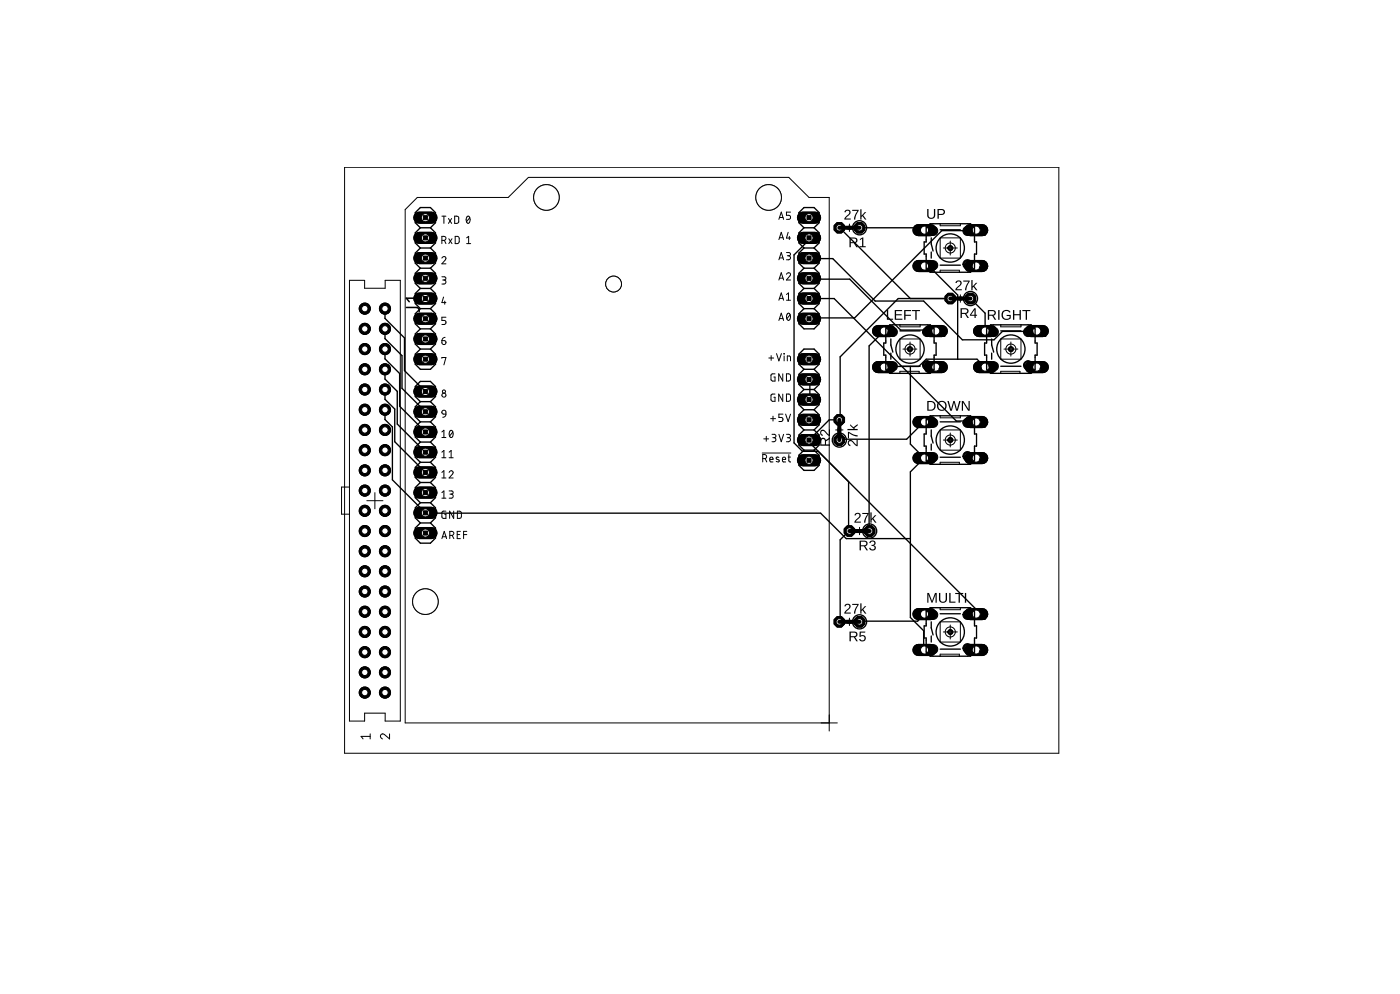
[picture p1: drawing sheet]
<svg xmlns="http://www.w3.org/2000/svg" width="176mm" height="125mm" viewBox="0 0 176 125" stroke-linecap="round" stroke-linejoin="round" font-family="sans-serif">
<path d="M116.2 33.4l.1 .1h.6l3.5 3.6v8M119.5 37.5h-6.6l-7.3 7.3v7.9h-.1M122.7 28.9v.1h-4.3l-10.9 10.9h-5.7l-.1 .1M101.7 55.3h.1v.3l4.9 4.9v6.1l.1 .1M111.2 46.1l.1-.1h4.2l1-.9h6.4l1 1M111.2 41.6l-1.9 1.9v23.1v.1M114.5 46v9.8l1.7 1.8-1.7 1.7v18.3l1.6 1.6v2.3l.1 .2M53.5 64.4l49.7 .1 3.2 3.2h8.1" fill="none" stroke="#000" stroke-width=".17"/>
<path d="M115.5 53h1.5" fill="none" stroke="#000" stroke-width="1.5"/>
<circle cx="116.2" cy="53" r=".51" fill="#fff" stroke="#000" stroke-width=".13"/>
<path d="M115.5 57.6h1.5" fill="none" stroke="#000" stroke-width="1.5"/>
<circle cx="116.2" cy="57.6" r=".51" fill="#fff" stroke="#000" stroke-width=".13"/>
<path d="M122 53h1.5" fill="none" stroke="#000" stroke-width="1.5"/>
<circle cx="122.7" cy="53" r=".51" fill="#fff" stroke="#000" stroke-width=".13"/>
<path d="M122 57.6h1.5" fill="none" stroke="#000" stroke-width="1.5"/>
<circle cx="122.7" cy="57.6" r=".51" fill="#fff" stroke="#000" stroke-width=".13"/>
<path d="M52.7 67h1.6" fill="none" stroke="#000" stroke-width="1.5"/>
<circle cx="53.5" cy="67" r=".51" fill="#fff" stroke="#000" stroke-width=".13"/>
<path d="M52.7 64.4h1.6" fill="none" stroke="#000" stroke-width="1.5"/>
<circle cx="53.5" cy="64.4" r=".51" fill="#fff" stroke="#000" stroke-width=".13"/>
<path d="M52.7 61.9h1.6" fill="none" stroke="#000" stroke-width="1.5"/>
<circle cx="53.5" cy="61.9" r=".51" fill="#fff" stroke="#000" stroke-width=".13"/>
<path d="M52.7 59.4h1.6" fill="none" stroke="#000" stroke-width="1.5"/>
<circle cx="53.5" cy="59.4" r=".51" fill="#fff" stroke="#000" stroke-width=".13"/>
<path d="M52.7 56.8h1.6" fill="none" stroke="#000" stroke-width="1.5"/>
<circle cx="53.5" cy="56.8" r=".51" fill="#fff" stroke="#000" stroke-width=".13"/>
<path d="M52.7 54.3h1.6" fill="none" stroke="#000" stroke-width="1.5"/>
<circle cx="53.5" cy="54.3" r=".51" fill="#fff" stroke="#000" stroke-width=".13"/>
<path d="M52.7 51.7h1.6" fill="none" stroke="#000" stroke-width="1.5"/>
<circle cx="53.5" cy="51.7" r=".51" fill="#fff" stroke="#000" stroke-width=".13"/>
<path d="M52.7 49.2h1.6" fill="none" stroke="#000" stroke-width="1.5"/>
<circle cx="53.5" cy="49.2" r=".51" fill="#fff" stroke="#000" stroke-width=".13"/>
<path d="M52.7 45.1h1.6" fill="none" stroke="#000" stroke-width="1.5"/>
<circle cx="53.5" cy="45.1" r=".51" fill="#fff" stroke="#000" stroke-width=".13"/>
<path d="M52.7 42.6h1.6" fill="none" stroke="#000" stroke-width="1.5"/>
<circle cx="53.5" cy="42.6" r=".51" fill="#fff" stroke="#000" stroke-width=".13"/>
<path d="M52.7 40h1.6" fill="none" stroke="#000" stroke-width="1.5"/>
<circle cx="53.5" cy="40" r=".51" fill="#fff" stroke="#000" stroke-width=".13"/>
<path d="M52.7 37.5h1.6" fill="none" stroke="#000" stroke-width="1.5"/>
<circle cx="53.5" cy="37.5" r=".51" fill="#fff" stroke="#000" stroke-width=".13"/>
<path d="M52.7 35h1.6" fill="none" stroke="#000" stroke-width="1.5"/>
<circle cx="53.5" cy="35" r=".51" fill="#fff" stroke="#000" stroke-width=".13"/>
<path d="M52.7 32.4h1.6" fill="none" stroke="#000" stroke-width="1.5"/>
<circle cx="53.5" cy="32.4" r=".51" fill="#fff" stroke="#000" stroke-width=".13"/>
<path d="M52.7 29.9h1.6" fill="none" stroke="#000" stroke-width="1.5"/>
<circle cx="53.5" cy="29.9" r=".51" fill="#fff" stroke="#000" stroke-width=".13"/>
<path d="M52.7 27.3h1.6" fill="none" stroke="#000" stroke-width="1.5"/>
<circle cx="53.5" cy="27.3" r=".51" fill="#fff" stroke="#000" stroke-width=".13"/>
<path d="M101 57.8h1.5" fill="none" stroke="#000" stroke-width="1.5"/>
<circle cx="101.7" cy="57.8" r=".51" fill="#fff" stroke="#000" stroke-width=".13"/>
<path d="M101 55.3h1.5" fill="none" stroke="#000" stroke-width="1.5"/>
<circle cx="101.7" cy="55.3" r=".51" fill="#fff" stroke="#000" stroke-width=".13"/>
<path d="M101 52.7h1.5" fill="none" stroke="#000" stroke-width="1.5"/>
<circle cx="101.7" cy="52.7" r=".51" fill="#fff" stroke="#000" stroke-width=".13"/>
<path d="M101 50.2h1.5" fill="none" stroke="#000" stroke-width="1.5"/>
<circle cx="101.7" cy="50.2" r=".51" fill="#fff" stroke="#000" stroke-width=".13"/>
<path d="M101 47.7h1.5" fill="none" stroke="#000" stroke-width="1.5"/>
<circle cx="101.7" cy="47.7" r=".51" fill="#fff" stroke="#000" stroke-width=".13"/>
<path d="M101 45.1h1.5" fill="none" stroke="#000" stroke-width="1.5"/>
<circle cx="101.7" cy="45.1" r=".51" fill="#fff" stroke="#000" stroke-width=".13"/>
<path d="M101 40h1.5" fill="none" stroke="#000" stroke-width="1.5"/>
<circle cx="101.7" cy="40" r=".51" fill="#fff" stroke="#000" stroke-width=".13"/>
<path d="M101 37.5h1.5" fill="none" stroke="#000" stroke-width="1.5"/>
<circle cx="101.7" cy="37.5" r=".51" fill="#fff" stroke="#000" stroke-width=".13"/>
<path d="M101 35h1.5" fill="none" stroke="#000" stroke-width="1.5"/>
<circle cx="101.7" cy="35" r=".51" fill="#fff" stroke="#000" stroke-width=".13"/>
<path d="M101 32.4h1.5" fill="none" stroke="#000" stroke-width="1.5"/>
<circle cx="101.7" cy="32.4" r=".51" fill="#fff" stroke="#000" stroke-width=".13"/>
<path d="M101 29.9h1.5" fill="none" stroke="#000" stroke-width="1.5"/>
<circle cx="101.7" cy="29.9" r=".51" fill="#fff" stroke="#000" stroke-width=".13"/>
<path d="M101 27.3h1.5" fill="none" stroke="#000" stroke-width="1.5"/>
<circle cx="101.7" cy="27.3" r=".51" fill="#fff" stroke="#000" stroke-width=".13"/>
<circle cx="45.9" cy="87" r=".7" fill="#000" stroke="#000" stroke-width=".13"/>
<circle cx="45.9" cy="87" r=".4" fill="#fff" stroke="#000" stroke-width=".13"/>
<circle cx="48.4" cy="87" r=".7" fill="#000" stroke="#000" stroke-width=".13"/>
<circle cx="48.4" cy="87" r=".4" fill="#fff" stroke="#000" stroke-width=".13"/>
<circle cx="45.9" cy="84.5" r=".7" fill="#000" stroke="#000" stroke-width=".13"/>
<circle cx="45.9" cy="84.5" r=".4" fill="#fff" stroke="#000" stroke-width=".13"/>
<circle cx="48.4" cy="84.5" r=".7" fill="#000" stroke="#000" stroke-width=".13"/>
<circle cx="48.4" cy="84.5" r=".4" fill="#fff" stroke="#000" stroke-width=".13"/>
<circle cx="45.9" cy="81.9" r=".7" fill="#000" stroke="#000" stroke-width=".13"/>
<circle cx="45.9" cy="81.9" r=".4" fill="#fff" stroke="#000" stroke-width=".13"/>
<circle cx="48.4" cy="81.9" r=".7" fill="#000" stroke="#000" stroke-width=".13"/>
<circle cx="48.4" cy="81.9" r=".4" fill="#fff" stroke="#000" stroke-width=".13"/>
<circle cx="45.9" cy="79.4" r=".7" fill="#000" stroke="#000" stroke-width=".13"/>
<circle cx="45.9" cy="79.4" r=".4" fill="#fff" stroke="#000" stroke-width=".13"/>
<circle cx="48.4" cy="79.4" r=".7" fill="#000" stroke="#000" stroke-width=".13"/>
<circle cx="48.4" cy="79.4" r=".4" fill="#fff" stroke="#000" stroke-width=".13"/>
<circle cx="45.9" cy="76.9" r=".7" fill="#000" stroke="#000" stroke-width=".13"/>
<circle cx="45.9" cy="76.9" r=".4" fill="#fff" stroke="#000" stroke-width=".13"/>
<circle cx="48.4" cy="76.9" r=".7" fill="#000" stroke="#000" stroke-width=".13"/>
<circle cx="48.4" cy="76.9" r=".4" fill="#fff" stroke="#000" stroke-width=".13"/>
<circle cx="45.9" cy="74.3" r=".7" fill="#000" stroke="#000" stroke-width=".13"/>
<circle cx="45.9" cy="74.3" r=".4" fill="#fff" stroke="#000" stroke-width=".13"/>
<circle cx="48.4" cy="74.3" r=".7" fill="#000" stroke="#000" stroke-width=".13"/>
<circle cx="48.4" cy="74.3" r=".4" fill="#fff" stroke="#000" stroke-width=".13"/>
<circle cx="45.9" cy="71.8" r=".7" fill="#000" stroke="#000" stroke-width=".13"/>
<circle cx="45.9" cy="71.8" r=".4" fill="#fff" stroke="#000" stroke-width=".13"/>
<circle cx="48.4" cy="71.8" r=".7" fill="#000" stroke="#000" stroke-width=".13"/>
<circle cx="48.4" cy="71.8" r=".4" fill="#fff" stroke="#000" stroke-width=".13"/>
<circle cx="45.9" cy="69.3" r=".7" fill="#000" stroke="#000" stroke-width=".13"/>
<circle cx="45.9" cy="69.3" r=".4" fill="#fff" stroke="#000" stroke-width=".13"/>
<circle cx="48.4" cy="69.3" r=".7" fill="#000" stroke="#000" stroke-width=".13"/>
<circle cx="48.4" cy="69.3" r=".4" fill="#fff" stroke="#000" stroke-width=".13"/>
<circle cx="45.9" cy="66.7" r=".7" fill="#000" stroke="#000" stroke-width=".13"/>
<circle cx="45.9" cy="66.7" r=".4" fill="#fff" stroke="#000" stroke-width=".13"/>
<circle cx="48.4" cy="66.7" r=".7" fill="#000" stroke="#000" stroke-width=".13"/>
<circle cx="48.4" cy="66.7" r=".4" fill="#fff" stroke="#000" stroke-width=".13"/>
<circle cx="45.9" cy="64.2" r=".7" fill="#000" stroke="#000" stroke-width=".13"/>
<circle cx="45.9" cy="64.2" r=".4" fill="#fff" stroke="#000" stroke-width=".13"/>
<circle cx="48.4" cy="64.2" r=".7" fill="#000" stroke="#000" stroke-width=".13"/>
<circle cx="48.4" cy="64.2" r=".4" fill="#fff" stroke="#000" stroke-width=".13"/>
<circle cx="45.9" cy="61.6" r=".7" fill="#000" stroke="#000" stroke-width=".13"/>
<circle cx="45.9" cy="61.6" r=".4" fill="#fff" stroke="#000" stroke-width=".13"/>
<circle cx="48.4" cy="61.6" r=".7" fill="#000" stroke="#000" stroke-width=".13"/>
<circle cx="48.4" cy="61.6" r=".4" fill="#fff" stroke="#000" stroke-width=".13"/>
<circle cx="45.9" cy="59.1" r=".7" fill="#000" stroke="#000" stroke-width=".13"/>
<circle cx="45.9" cy="59.1" r=".4" fill="#fff" stroke="#000" stroke-width=".13"/>
<circle cx="48.4" cy="59.1" r=".7" fill="#000" stroke="#000" stroke-width=".13"/>
<circle cx="48.4" cy="59.1" r=".4" fill="#fff" stroke="#000" stroke-width=".13"/>
<circle cx="45.9" cy="56.6" r=".7" fill="#000" stroke="#000" stroke-width=".13"/>
<circle cx="45.9" cy="56.6" r=".4" fill="#fff" stroke="#000" stroke-width=".13"/>
<circle cx="48.4" cy="56.6" r=".7" fill="#000" stroke="#000" stroke-width=".13"/>
<circle cx="48.4" cy="56.6" r=".4" fill="#fff" stroke="#000" stroke-width=".13"/>
<circle cx="45.9" cy="54" r=".7" fill="#000" stroke="#000" stroke-width=".13"/>
<circle cx="45.9" cy="54" r=".4" fill="#fff" stroke="#000" stroke-width=".13"/>
<circle cx="48.4" cy="54" r=".7" fill="#000" stroke="#000" stroke-width=".13"/>
<circle cx="48.4" cy="54" r=".4" fill="#fff" stroke="#000" stroke-width=".13"/>
<circle cx="45.9" cy="51.5" r=".7" fill="#000" stroke="#000" stroke-width=".13"/>
<circle cx="45.9" cy="51.5" r=".4" fill="#fff" stroke="#000" stroke-width=".13"/>
<circle cx="48.4" cy="51.5" r=".7" fill="#000" stroke="#000" stroke-width=".13"/>
<circle cx="48.4" cy="51.5" r=".4" fill="#fff" stroke="#000" stroke-width=".13"/>
<circle cx="45.9" cy="48.9" r=".7" fill="#000" stroke="#000" stroke-width=".13"/>
<circle cx="45.9" cy="48.9" r=".4" fill="#fff" stroke="#000" stroke-width=".13"/>
<circle cx="48.4" cy="48.9" r=".7" fill="#000" stroke="#000" stroke-width=".13"/>
<circle cx="48.4" cy="48.9" r=".4" fill="#fff" stroke="#000" stroke-width=".13"/>
<circle cx="45.9" cy="46.4" r=".7" fill="#000" stroke="#000" stroke-width=".13"/>
<circle cx="45.9" cy="46.4" r=".4" fill="#fff" stroke="#000" stroke-width=".13"/>
<circle cx="48.4" cy="46.4" r=".7" fill="#000" stroke="#000" stroke-width=".13"/>
<circle cx="48.4" cy="46.4" r=".4" fill="#fff" stroke="#000" stroke-width=".13"/>
<circle cx="45.9" cy="43.9" r=".7" fill="#000" stroke="#000" stroke-width=".13"/>
<circle cx="45.9" cy="43.9" r=".4" fill="#fff" stroke="#000" stroke-width=".13"/>
<circle cx="48.4" cy="43.9" r=".7" fill="#000" stroke="#000" stroke-width=".13"/>
<circle cx="48.4" cy="43.9" r=".4" fill="#fff" stroke="#000" stroke-width=".13"/>
<circle cx="45.9" cy="41.3" r=".7" fill="#000" stroke="#000" stroke-width=".13"/>
<circle cx="45.9" cy="41.3" r=".4" fill="#fff" stroke="#000" stroke-width=".13"/>
<circle cx="48.4" cy="41.3" r=".7" fill="#000" stroke="#000" stroke-width=".13"/>
<circle cx="48.4" cy="41.3" r=".4" fill="#fff" stroke="#000" stroke-width=".13"/>
<circle cx="45.9" cy="38.8" r=".7" fill="#000" stroke="#000" stroke-width=".13"/>
<circle cx="45.9" cy="38.8" r=".4" fill="#fff" stroke="#000" stroke-width=".13"/>
<circle cx="48.4" cy="38.8" r=".7" fill="#000" stroke="#000" stroke-width=".13"/>
<circle cx="48.4" cy="38.8" r=".4" fill="#fff" stroke="#000" stroke-width=".13"/>
<path d="M110.4 41.6h1.5" fill="none" stroke="#000" stroke-width="1.5"/>
<circle cx="111.2" cy="41.6" r=".51" fill="#fff" stroke="#000" stroke-width=".13"/>
<path d="M110.4 46.1h1.5" fill="none" stroke="#000" stroke-width="1.5"/>
<circle cx="111.2" cy="46.1" r=".51" fill="#fff" stroke="#000" stroke-width=".13"/>
<path d="M116.9 41.6h1.5" fill="none" stroke="#000" stroke-width="1.5"/>
<circle cx="117.7" cy="41.6" r=".51" fill="#fff" stroke="#000" stroke-width=".13"/>
<path d="M116.9 46.1h1.5" fill="none" stroke="#000" stroke-width="1.5"/>
<circle cx="117.7" cy="46.1" r=".51" fill="#fff" stroke="#000" stroke-width=".13"/>
<path d="M115.5 77.2h1.5" fill="none" stroke="#000" stroke-width="1.5"/>
<circle cx="116.2" cy="77.2" r=".51" fill="#fff" stroke="#000" stroke-width=".13"/>
<path d="M115.5 81.7h1.5" fill="none" stroke="#000" stroke-width="1.5"/>
<circle cx="116.2" cy="81.7" r=".51" fill="#fff" stroke="#000" stroke-width=".13"/>
<path d="M122 77.2h1.5" fill="none" stroke="#000" stroke-width="1.5"/>
<circle cx="122.7" cy="77.2" r=".51" fill="#fff" stroke="#000" stroke-width=".13"/>
<path d="M122 81.7h1.5" fill="none" stroke="#000" stroke-width="1.5"/>
<circle cx="122.7" cy="81.7" r=".51" fill="#fff" stroke="#000" stroke-width=".13"/>
<circle cx="108.1" cy="28.6" r=".71" fill="#000" stroke="#000" stroke-width=".13"/>
<circle cx="108.1" cy="28.6" r=".4" fill="#fff" stroke="#000" stroke-width=".13"/>
<circle cx="105.5" cy="28.6" r=".71" fill="#000" stroke="#000" stroke-width=".13"/>
<circle cx="105.5" cy="28.6" r=".4" fill="#fff" stroke="#000" stroke-width=".13"/>
<circle cx="105.5" cy="55.3" r=".71" fill="#000" stroke="#000" stroke-width=".13"/>
<circle cx="105.5" cy="55.3" r=".4" fill="#fff" stroke="#000" stroke-width=".13"/>
<circle cx="105.5" cy="52.7" r=".71" fill="#000" stroke="#000" stroke-width=".13"/>
<circle cx="105.5" cy="52.7" r=".4" fill="#fff" stroke="#000" stroke-width=".13"/>
<circle cx="109.3" cy="66.7" r=".71" fill="#000" stroke="#000" stroke-width=".13"/>
<circle cx="109.3" cy="66.7" r=".4" fill="#fff" stroke="#000" stroke-width=".13"/>
<circle cx="106.8" cy="66.7" r=".71" fill="#000" stroke="#000" stroke-width=".13"/>
<circle cx="106.8" cy="66.7" r=".4" fill="#fff" stroke="#000" stroke-width=".13"/>
<circle cx="122" cy="37.5" r=".71" fill="#000" stroke="#000" stroke-width=".13"/>
<circle cx="122" cy="37.5" r=".4" fill="#fff" stroke="#000" stroke-width=".13"/>
<circle cx="119.5" cy="37.5" r=".71" fill="#000" stroke="#000" stroke-width=".13"/>
<circle cx="119.5" cy="37.5" r=".4" fill="#fff" stroke="#000" stroke-width=".13"/>
<circle cx="108.1" cy="78.1" r=".71" fill="#000" stroke="#000" stroke-width=".13"/>
<circle cx="108.1" cy="78.1" r=".4" fill="#fff" stroke="#000" stroke-width=".13"/>
<circle cx="105.5" cy="78.1" r=".71" fill="#000" stroke="#000" stroke-width=".13"/>
<circle cx="105.5" cy="78.1" r=".4" fill="#fff" stroke="#000" stroke-width=".13"/>
<path d="M123.1 41.6h1.5" fill="none" stroke="#000" stroke-width="1.5"/>
<circle cx="123.9" cy="41.6" r=".51" fill="#fff" stroke="#000" stroke-width=".13"/>
<path d="M123.1 46.1h1.5" fill="none" stroke="#000" stroke-width="1.5"/>
<circle cx="123.9" cy="46.1" r=".51" fill="#fff" stroke="#000" stroke-width=".13"/>
<path d="M129.6 41.6h1.5" fill="none" stroke="#000" stroke-width="1.5"/>
<circle cx="130.4" cy="41.6" r=".51" fill="#fff" stroke="#000" stroke-width=".13"/>
<path d="M129.6 46.1h1.5" fill="none" stroke="#000" stroke-width="1.5"/>
<circle cx="130.4" cy="46.1" r=".51" fill="#fff" stroke="#000" stroke-width=".13"/>
<path d="M115.5 28.9h1.5" fill="none" stroke="#000" stroke-width="1.5"/>
<circle cx="116.2" cy="28.9" r=".51" fill="#fff" stroke="#000" stroke-width=".13"/>
<path d="M115.5 33.4h1.5" fill="none" stroke="#000" stroke-width="1.5"/>
<circle cx="116.2" cy="33.4" r=".51" fill="#fff" stroke="#000" stroke-width=".13"/>
<path d="M122 28.9h1.5" fill="none" stroke="#000" stroke-width="1.5"/>
<circle cx="122.7" cy="28.9" r=".51" fill="#fff" stroke="#000" stroke-width=".13"/>
<path d="M122 33.4h1.5" fill="none" stroke="#000" stroke-width="1.5"/>
<circle cx="122.7" cy="33.4" r=".51" fill="#fff" stroke="#000" stroke-width=".13"/>
<g fill="none" stroke="#000" stroke-width=".17">
<path d="M48.4 38.8v1.2l2.5 2.5v4.1l2.6 2.6M101.7 37.5h3.2l15.3 15.4h2.5v.1M101.7 29.9v.3l-1.9 1.8v23.6l1.1 1.1h2l19.8 19.8v.7M101.7 32.4l3 .1 5.3 5.3h6.1l4.9 4.9h4l1-1.1h4.4M101.7 35l.1 .1h5l6.4 6.4h4.5v.1M105.5 28.6l9 8.9h5M108.1 28.6h7.9l.2 .3M122 37.5l1.9 1.8v2.3M48.4 41.3v1.2l2.1 2.2v4.1l3 2.9M48.4 43.9v1.2l1.8 1.8v4.1l3.3 3.3M48.4 46.4v1.2l1.6 1.6v4.1l3.5 3.5M48.4 48.9v1.3l1.2 1.2v4.1l3.9 3.9"/>
<path d="M48.4 51.5v1.2l.9 .9v6.7l4.2 4.1M101.7 47.7h.1v2.5h-.1M105.5 52.7h-1.2l-2.6 2.6M116.2 53l-2.2 2.2h-8.4l-.1 .1M106.8 66.7l-1.2 1.1v10.2l-.1 .1M116.2 77.2l-.8 .8h-7.3v.1"/>
</g>
<path d="M115.5 53h1.5" fill="none" stroke="#000" stroke-width="1.5"/>
<circle cx="116.2" cy="53" r=".51" fill="#fff" stroke="#000" stroke-width=".13"/>
<path d="M115.5 57.6h1.5" fill="none" stroke="#000" stroke-width="1.5"/>
<circle cx="116.2" cy="57.6" r=".51" fill="#fff" stroke="#000" stroke-width=".13"/>
<path d="M122 53h1.5" fill="none" stroke="#000" stroke-width="1.5"/>
<circle cx="122.7" cy="53" r=".51" fill="#fff" stroke="#000" stroke-width=".13"/>
<path d="M122 57.6h1.5" fill="none" stroke="#000" stroke-width="1.5"/>
<circle cx="122.7" cy="57.6" r=".51" fill="#fff" stroke="#000" stroke-width=".13"/>
<path d="M52.7 67h1.6" fill="none" stroke="#000" stroke-width="1.5"/>
<circle cx="53.5" cy="67" r=".51" fill="#fff" stroke="#000" stroke-width=".13"/>
<path d="M52.7 64.4h1.6" fill="none" stroke="#000" stroke-width="1.5"/>
<circle cx="53.5" cy="64.4" r=".51" fill="#fff" stroke="#000" stroke-width=".13"/>
<path d="M52.7 61.9h1.6" fill="none" stroke="#000" stroke-width="1.5"/>
<circle cx="53.5" cy="61.9" r=".51" fill="#fff" stroke="#000" stroke-width=".13"/>
<path d="M52.7 59.4h1.6" fill="none" stroke="#000" stroke-width="1.5"/>
<circle cx="53.5" cy="59.4" r=".51" fill="#fff" stroke="#000" stroke-width=".13"/>
<path d="M52.7 56.8h1.6" fill="none" stroke="#000" stroke-width="1.5"/>
<circle cx="53.5" cy="56.8" r=".51" fill="#fff" stroke="#000" stroke-width=".13"/>
<path d="M52.7 54.3h1.6" fill="none" stroke="#000" stroke-width="1.5"/>
<circle cx="53.5" cy="54.3" r=".51" fill="#fff" stroke="#000" stroke-width=".13"/>
<path d="M52.7 51.7h1.6" fill="none" stroke="#000" stroke-width="1.5"/>
<circle cx="53.5" cy="51.7" r=".51" fill="#fff" stroke="#000" stroke-width=".13"/>
<path d="M52.7 49.2h1.6" fill="none" stroke="#000" stroke-width="1.5"/>
<circle cx="53.5" cy="49.2" r=".51" fill="#fff" stroke="#000" stroke-width=".13"/>
<path d="M52.7 45.1h1.6" fill="none" stroke="#000" stroke-width="1.5"/>
<circle cx="53.5" cy="45.1" r=".51" fill="#fff" stroke="#000" stroke-width=".13"/>
<path d="M52.7 42.6h1.6" fill="none" stroke="#000" stroke-width="1.5"/>
<circle cx="53.5" cy="42.6" r=".51" fill="#fff" stroke="#000" stroke-width=".13"/>
<path d="M52.7 40h1.6" fill="none" stroke="#000" stroke-width="1.5"/>
<circle cx="53.5" cy="40" r=".51" fill="#fff" stroke="#000" stroke-width=".13"/>
<path d="M52.7 37.5h1.6" fill="none" stroke="#000" stroke-width="1.5"/>
<circle cx="53.5" cy="37.5" r=".51" fill="#fff" stroke="#000" stroke-width=".13"/>
<path d="M52.7 35h1.6" fill="none" stroke="#000" stroke-width="1.5"/>
<circle cx="53.5" cy="35" r=".51" fill="#fff" stroke="#000" stroke-width=".13"/>
<path d="M52.7 32.4h1.6" fill="none" stroke="#000" stroke-width="1.5"/>
<circle cx="53.5" cy="32.4" r=".51" fill="#fff" stroke="#000" stroke-width=".13"/>
<path d="M52.7 29.9h1.6" fill="none" stroke="#000" stroke-width="1.5"/>
<circle cx="53.5" cy="29.9" r=".51" fill="#fff" stroke="#000" stroke-width=".13"/>
<path d="M52.7 27.3h1.6" fill="none" stroke="#000" stroke-width="1.5"/>
<circle cx="53.5" cy="27.3" r=".51" fill="#fff" stroke="#000" stroke-width=".13"/>
<path d="M101 57.8h1.5" fill="none" stroke="#000" stroke-width="1.5"/>
<circle cx="101.7" cy="57.8" r=".51" fill="#fff" stroke="#000" stroke-width=".13"/>
<path d="M101 55.3h1.5" fill="none" stroke="#000" stroke-width="1.5"/>
<circle cx="101.7" cy="55.3" r=".51" fill="#fff" stroke="#000" stroke-width=".13"/>
<path d="M101 52.7h1.5" fill="none" stroke="#000" stroke-width="1.5"/>
<circle cx="101.7" cy="52.7" r=".51" fill="#fff" stroke="#000" stroke-width=".13"/>
<path d="M101 50.2h1.5" fill="none" stroke="#000" stroke-width="1.5"/>
<circle cx="101.7" cy="50.2" r=".51" fill="#fff" stroke="#000" stroke-width=".13"/>
<path d="M101 47.7h1.5" fill="none" stroke="#000" stroke-width="1.5"/>
<circle cx="101.7" cy="47.7" r=".51" fill="#fff" stroke="#000" stroke-width=".13"/>
<path d="M101 45.1h1.5" fill="none" stroke="#000" stroke-width="1.5"/>
<circle cx="101.7" cy="45.1" r=".51" fill="#fff" stroke="#000" stroke-width=".13"/>
<path d="M101 40h1.5" fill="none" stroke="#000" stroke-width="1.5"/>
<circle cx="101.7" cy="40" r=".51" fill="#fff" stroke="#000" stroke-width=".13"/>
<path d="M101 37.5h1.5" fill="none" stroke="#000" stroke-width="1.5"/>
<circle cx="101.7" cy="37.5" r=".51" fill="#fff" stroke="#000" stroke-width=".13"/>
<path d="M101 35h1.5" fill="none" stroke="#000" stroke-width="1.5"/>
<circle cx="101.7" cy="35" r=".51" fill="#fff" stroke="#000" stroke-width=".13"/>
<path d="M101 32.4h1.5" fill="none" stroke="#000" stroke-width="1.5"/>
<circle cx="101.7" cy="32.4" r=".51" fill="#fff" stroke="#000" stroke-width=".13"/>
<path d="M101 29.9h1.5" fill="none" stroke="#000" stroke-width="1.5"/>
<circle cx="101.7" cy="29.9" r=".51" fill="#fff" stroke="#000" stroke-width=".13"/>
<path d="M101 27.3h1.5" fill="none" stroke="#000" stroke-width="1.5"/>
<circle cx="101.7" cy="27.3" r=".51" fill="#fff" stroke="#000" stroke-width=".13"/>
<circle cx="45.9" cy="87" r=".7" fill="#000" stroke="#000" stroke-width=".13"/>
<circle cx="45.9" cy="87" r=".4" fill="#fff" stroke="#000" stroke-width=".13"/>
<circle cx="48.4" cy="87" r=".7" fill="#000" stroke="#000" stroke-width=".13"/>
<circle cx="48.4" cy="87" r=".4" fill="#fff" stroke="#000" stroke-width=".13"/>
<circle cx="45.9" cy="84.5" r=".7" fill="#000" stroke="#000" stroke-width=".13"/>
<circle cx="45.9" cy="84.5" r=".4" fill="#fff" stroke="#000" stroke-width=".13"/>
<circle cx="48.4" cy="84.5" r=".7" fill="#000" stroke="#000" stroke-width=".13"/>
<circle cx="48.4" cy="84.5" r=".4" fill="#fff" stroke="#000" stroke-width=".13"/>
<circle cx="45.9" cy="81.9" r=".7" fill="#000" stroke="#000" stroke-width=".13"/>
<circle cx="45.9" cy="81.9" r=".4" fill="#fff" stroke="#000" stroke-width=".13"/>
<circle cx="48.4" cy="81.9" r=".7" fill="#000" stroke="#000" stroke-width=".13"/>
<circle cx="48.4" cy="81.9" r=".4" fill="#fff" stroke="#000" stroke-width=".13"/>
<circle cx="45.9" cy="79.4" r=".7" fill="#000" stroke="#000" stroke-width=".13"/>
<circle cx="45.9" cy="79.4" r=".4" fill="#fff" stroke="#000" stroke-width=".13"/>
<circle cx="48.4" cy="79.4" r=".7" fill="#000" stroke="#000" stroke-width=".13"/>
<circle cx="48.4" cy="79.4" r=".4" fill="#fff" stroke="#000" stroke-width=".13"/>
<circle cx="45.9" cy="76.9" r=".7" fill="#000" stroke="#000" stroke-width=".13"/>
<circle cx="45.9" cy="76.9" r=".4" fill="#fff" stroke="#000" stroke-width=".13"/>
<circle cx="48.4" cy="76.9" r=".7" fill="#000" stroke="#000" stroke-width=".13"/>
<circle cx="48.4" cy="76.9" r=".4" fill="#fff" stroke="#000" stroke-width=".13"/>
<circle cx="45.9" cy="74.3" r=".7" fill="#000" stroke="#000" stroke-width=".13"/>
<circle cx="45.9" cy="74.3" r=".4" fill="#fff" stroke="#000" stroke-width=".13"/>
<circle cx="48.4" cy="74.3" r=".7" fill="#000" stroke="#000" stroke-width=".13"/>
<circle cx="48.4" cy="74.3" r=".4" fill="#fff" stroke="#000" stroke-width=".13"/>
<circle cx="45.9" cy="71.8" r=".7" fill="#000" stroke="#000" stroke-width=".13"/>
<circle cx="45.9" cy="71.8" r=".4" fill="#fff" stroke="#000" stroke-width=".13"/>
<circle cx="48.4" cy="71.8" r=".7" fill="#000" stroke="#000" stroke-width=".13"/>
<circle cx="48.4" cy="71.8" r=".4" fill="#fff" stroke="#000" stroke-width=".13"/>
<circle cx="45.9" cy="69.3" r=".7" fill="#000" stroke="#000" stroke-width=".13"/>
<circle cx="45.9" cy="69.3" r=".4" fill="#fff" stroke="#000" stroke-width=".13"/>
<circle cx="48.4" cy="69.3" r=".7" fill="#000" stroke="#000" stroke-width=".13"/>
<circle cx="48.4" cy="69.3" r=".4" fill="#fff" stroke="#000" stroke-width=".13"/>
<circle cx="45.9" cy="66.7" r=".7" fill="#000" stroke="#000" stroke-width=".13"/>
<circle cx="45.9" cy="66.7" r=".4" fill="#fff" stroke="#000" stroke-width=".13"/>
<circle cx="48.4" cy="66.7" r=".7" fill="#000" stroke="#000" stroke-width=".13"/>
<circle cx="48.4" cy="66.7" r=".4" fill="#fff" stroke="#000" stroke-width=".13"/>
<circle cx="45.9" cy="64.2" r=".7" fill="#000" stroke="#000" stroke-width=".13"/>
<circle cx="45.9" cy="64.2" r=".4" fill="#fff" stroke="#000" stroke-width=".13"/>
<circle cx="48.4" cy="64.2" r=".7" fill="#000" stroke="#000" stroke-width=".13"/>
<circle cx="48.4" cy="64.2" r=".4" fill="#fff" stroke="#000" stroke-width=".13"/>
<circle cx="45.9" cy="61.6" r=".7" fill="#000" stroke="#000" stroke-width=".13"/>
<circle cx="45.9" cy="61.6" r=".4" fill="#fff" stroke="#000" stroke-width=".13"/>
<circle cx="48.4" cy="61.6" r=".7" fill="#000" stroke="#000" stroke-width=".13"/>
<circle cx="48.4" cy="61.6" r=".4" fill="#fff" stroke="#000" stroke-width=".13"/>
<circle cx="45.9" cy="59.1" r=".7" fill="#000" stroke="#000" stroke-width=".13"/>
<circle cx="45.9" cy="59.1" r=".4" fill="#fff" stroke="#000" stroke-width=".13"/>
<circle cx="48.4" cy="59.1" r=".7" fill="#000" stroke="#000" stroke-width=".13"/>
<circle cx="48.4" cy="59.1" r=".4" fill="#fff" stroke="#000" stroke-width=".13"/>
<circle cx="45.9" cy="56.6" r=".7" fill="#000" stroke="#000" stroke-width=".13"/>
<circle cx="45.9" cy="56.6" r=".4" fill="#fff" stroke="#000" stroke-width=".13"/>
<circle cx="48.4" cy="56.6" r=".7" fill="#000" stroke="#000" stroke-width=".13"/>
<circle cx="48.4" cy="56.6" r=".4" fill="#fff" stroke="#000" stroke-width=".13"/>
<circle cx="45.9" cy="54" r=".7" fill="#000" stroke="#000" stroke-width=".13"/>
<circle cx="45.9" cy="54" r=".4" fill="#fff" stroke="#000" stroke-width=".13"/>
<circle cx="48.4" cy="54" r=".7" fill="#000" stroke="#000" stroke-width=".13"/>
<circle cx="48.4" cy="54" r=".4" fill="#fff" stroke="#000" stroke-width=".13"/>
<circle cx="45.9" cy="51.5" r=".7" fill="#000" stroke="#000" stroke-width=".13"/>
<circle cx="45.9" cy="51.5" r=".4" fill="#fff" stroke="#000" stroke-width=".13"/>
<circle cx="48.4" cy="51.5" r=".7" fill="#000" stroke="#000" stroke-width=".13"/>
<circle cx="48.4" cy="51.5" r=".4" fill="#fff" stroke="#000" stroke-width=".13"/>
<circle cx="45.9" cy="48.9" r=".7" fill="#000" stroke="#000" stroke-width=".13"/>
<circle cx="45.9" cy="48.9" r=".4" fill="#fff" stroke="#000" stroke-width=".13"/>
<circle cx="48.4" cy="48.9" r=".7" fill="#000" stroke="#000" stroke-width=".13"/>
<circle cx="48.4" cy="48.9" r=".4" fill="#fff" stroke="#000" stroke-width=".13"/>
<circle cx="45.9" cy="46.4" r=".7" fill="#000" stroke="#000" stroke-width=".13"/>
<circle cx="45.9" cy="46.4" r=".4" fill="#fff" stroke="#000" stroke-width=".13"/>
<circle cx="48.4" cy="46.4" r=".7" fill="#000" stroke="#000" stroke-width=".13"/>
<circle cx="48.4" cy="46.4" r=".4" fill="#fff" stroke="#000" stroke-width=".13"/>
<circle cx="45.9" cy="43.9" r=".7" fill="#000" stroke="#000" stroke-width=".13"/>
<circle cx="45.9" cy="43.9" r=".4" fill="#fff" stroke="#000" stroke-width=".13"/>
<circle cx="48.4" cy="43.9" r=".7" fill="#000" stroke="#000" stroke-width=".13"/>
<circle cx="48.4" cy="43.9" r=".4" fill="#fff" stroke="#000" stroke-width=".13"/>
<circle cx="45.9" cy="41.3" r=".7" fill="#000" stroke="#000" stroke-width=".13"/>
<circle cx="45.9" cy="41.3" r=".4" fill="#fff" stroke="#000" stroke-width=".13"/>
<circle cx="48.4" cy="41.3" r=".7" fill="#000" stroke="#000" stroke-width=".13"/>
<circle cx="48.4" cy="41.3" r=".4" fill="#fff" stroke="#000" stroke-width=".13"/>
<circle cx="45.9" cy="38.8" r=".7" fill="#000" stroke="#000" stroke-width=".13"/>
<circle cx="45.9" cy="38.8" r=".4" fill="#fff" stroke="#000" stroke-width=".13"/>
<circle cx="48.4" cy="38.8" r=".7" fill="#000" stroke="#000" stroke-width=".13"/>
<circle cx="48.4" cy="38.8" r=".4" fill="#fff" stroke="#000" stroke-width=".13"/>
<path d="M110.4 41.6h1.5" fill="none" stroke="#000" stroke-width="1.5"/>
<circle cx="111.2" cy="41.6" r=".51" fill="#fff" stroke="#000" stroke-width=".13"/>
<path d="M110.4 46.1h1.5" fill="none" stroke="#000" stroke-width="1.5"/>
<circle cx="111.2" cy="46.1" r=".51" fill="#fff" stroke="#000" stroke-width=".13"/>
<path d="M116.9 41.6h1.5" fill="none" stroke="#000" stroke-width="1.5"/>
<circle cx="117.7" cy="41.6" r=".51" fill="#fff" stroke="#000" stroke-width=".13"/>
<path d="M116.9 46.1h1.5" fill="none" stroke="#000" stroke-width="1.5"/>
<circle cx="117.7" cy="46.1" r=".51" fill="#fff" stroke="#000" stroke-width=".13"/>
<path d="M115.5 77.2h1.5" fill="none" stroke="#000" stroke-width="1.5"/>
<circle cx="116.2" cy="77.2" r=".51" fill="#fff" stroke="#000" stroke-width=".13"/>
<path d="M115.5 81.7h1.5" fill="none" stroke="#000" stroke-width="1.5"/>
<circle cx="116.2" cy="81.7" r=".51" fill="#fff" stroke="#000" stroke-width=".13"/>
<path d="M122 77.2h1.5" fill="none" stroke="#000" stroke-width="1.5"/>
<circle cx="122.7" cy="77.2" r=".51" fill="#fff" stroke="#000" stroke-width=".13"/>
<path d="M122 81.7h1.5" fill="none" stroke="#000" stroke-width="1.5"/>
<circle cx="122.7" cy="81.7" r=".51" fill="#fff" stroke="#000" stroke-width=".13"/>
<circle cx="108.1" cy="28.6" r=".71" fill="#000" stroke="#000" stroke-width=".13"/>
<circle cx="108.1" cy="28.6" r=".4" fill="#fff" stroke="#000" stroke-width=".13"/>
<circle cx="105.5" cy="28.6" r=".71" fill="#000" stroke="#000" stroke-width=".13"/>
<circle cx="105.5" cy="28.6" r=".4" fill="#fff" stroke="#000" stroke-width=".13"/>
<circle cx="105.5" cy="55.3" r=".71" fill="#000" stroke="#000" stroke-width=".13"/>
<circle cx="105.5" cy="55.3" r=".4" fill="#fff" stroke="#000" stroke-width=".13"/>
<circle cx="105.5" cy="52.7" r=".71" fill="#000" stroke="#000" stroke-width=".13"/>
<circle cx="105.5" cy="52.7" r=".4" fill="#fff" stroke="#000" stroke-width=".13"/>
<circle cx="109.3" cy="66.7" r=".71" fill="#000" stroke="#000" stroke-width=".13"/>
<circle cx="109.3" cy="66.7" r=".4" fill="#fff" stroke="#000" stroke-width=".13"/>
<circle cx="106.8" cy="66.7" r=".71" fill="#000" stroke="#000" stroke-width=".13"/>
<circle cx="106.8" cy="66.7" r=".4" fill="#fff" stroke="#000" stroke-width=".13"/>
<circle cx="122" cy="37.5" r=".71" fill="#000" stroke="#000" stroke-width=".13"/>
<circle cx="122" cy="37.5" r=".4" fill="#fff" stroke="#000" stroke-width=".13"/>
<circle cx="119.5" cy="37.5" r=".71" fill="#000" stroke="#000" stroke-width=".13"/>
<circle cx="119.5" cy="37.5" r=".4" fill="#fff" stroke="#000" stroke-width=".13"/>
<circle cx="108.1" cy="78.1" r=".71" fill="#000" stroke="#000" stroke-width=".13"/>
<circle cx="108.1" cy="78.1" r=".4" fill="#fff" stroke="#000" stroke-width=".13"/>
<circle cx="105.5" cy="78.1" r=".71" fill="#000" stroke="#000" stroke-width=".13"/>
<circle cx="105.5" cy="78.1" r=".4" fill="#fff" stroke="#000" stroke-width=".13"/>
<path d="M123.1 41.6h1.5" fill="none" stroke="#000" stroke-width="1.5"/>
<circle cx="123.9" cy="41.6" r=".51" fill="#fff" stroke="#000" stroke-width=".13"/>
<path d="M123.1 46.1h1.5" fill="none" stroke="#000" stroke-width="1.5"/>
<circle cx="123.9" cy="46.1" r=".51" fill="#fff" stroke="#000" stroke-width=".13"/>
<path d="M129.6 41.6h1.5" fill="none" stroke="#000" stroke-width="1.5"/>
<circle cx="130.4" cy="41.6" r=".51" fill="#fff" stroke="#000" stroke-width=".13"/>
<path d="M129.6 46.1h1.5" fill="none" stroke="#000" stroke-width="1.5"/>
<circle cx="130.4" cy="46.1" r=".51" fill="#fff" stroke="#000" stroke-width=".13"/>
<path d="M115.5 28.9h1.5" fill="none" stroke="#000" stroke-width="1.5"/>
<circle cx="116.2" cy="28.9" r=".51" fill="#fff" stroke="#000" stroke-width=".13"/>
<path d="M115.5 33.4h1.5" fill="none" stroke="#000" stroke-width="1.5"/>
<circle cx="116.2" cy="33.4" r=".51" fill="#fff" stroke="#000" stroke-width=".13"/>
<path d="M122 28.9h1.5" fill="none" stroke="#000" stroke-width="1.5"/>
<circle cx="122.7" cy="28.9" r=".51" fill="#fff" stroke="#000" stroke-width=".13"/>
<path d="M122 33.4h1.5" fill="none" stroke="#000" stroke-width="1.5"/>
<circle cx="122.7" cy="33.4" r=".51" fill="#fff" stroke="#000" stroke-width=".13"/>
<g fill="none" stroke="#000" stroke-width=".17">
<path d="M52.9 28.6l-.7-.6v-1.3l.7-.6h1.2l.7 .6v1.3l-.7 .6M52.9 28.6l-.7 .7v1.2l.7 .7M52.9 31.2l-.7 .6v1.3l.7 .6M52.9 33.7l-.7 .6v1.3l.7 .6M52.9 36.2l-.7 .7v1.2l.7 .7M52.9 38.8l-.7 .6v1.3l.7 .6M52.9 28.6h1.2M52.9 31.2h1.2M52.9 36.2h1.2M52.9 33.7h1.2M52.9 38.8h1.2M54.1 28.6l.7 .7v1.2l-.7 .7"/>
<path d="M54.1 31.2l.7 .6v1.3l-.7 .6M54.1 33.7l.7 .6v1.3l-.7 .6M54.1 36.2l.7 .7v1.2l-.7 .7M54.1 38.8l.7 .6v1.3l-.7 .6M101.1 28.6h1.3M101.1 31.2h1.3M101.1 36.2h1.3M101.1 33.7h1.3M101.1 38.8h1.3M101.1 38.8l-.6 .6v1.3l.6 .6h1.3l.6-.6v-1.3l-.6-.6M101.1 28.6l-.6-.6v-1.3l.6-.6h1.3l.6 .6v1.3l-.6 .6M101.1 28.6l-.6 .7v1.2l.6 .7"/>
<path d="M101.1 31.2l-.6 .6v1.3l.6 .6M101.1 33.7l-.6 .6v1.3l.6 .6M101.1 36.2l-.6 .7v1.2l.6 .7M102.4 28.6l.6 .7v1.2l-.6 .7M102.4 31.2l.6 .6v1.3l-.6 .6M102.4 33.7l.6 .6v1.3l-.6 .6M102.4 36.2l.6 .7v1.2l-.6 .7M116.5 28.6l.5-.5h5l.5 .5v1.8h.3v1.5h-.3v1.8l-.5 .5h-5l-.5-.5v-1.8h-.3v-1.5h.3zM117.1 29.9v.7l.2 .9M117.1 31.7v.7M118.2 33.3h2.6M118.2 28.9h2.6"/>
<path d="M52.9 41.3l-.7 .7v1.2l.7 .7M52.9 43.9l-.7 .6v1.3l.7 .6h1.2l.7-.6v-1.3l-.7-.6M52.9 50.5l-.7-.7v-1.2l.7-.7h1.2l.7 .7v1.2l-.7 .7M52.9 50.5l-.7 .6v1.3l.7 .6M52.9 53l-.7 .6v1.3l.7 .6M52.9 55.5l-.7 .7v1.2l.7 .7M52.9 58.1l-.7 .6v1.3l.7 .6M52.9 50.5h1.2M52.9 53h1.2M52.9 58.1h1.2M52.9 55.5h1.2M52.9 43.9h1.2"/>
<path d="M52.9 41.3h1.2M54.1 50.5l.7 .6v1.3l-.7 .6M54.1 53l.7 .6v1.3l-.7 .6M54.1 41.3l.7 .7v1.2l-.7 .7M54.1 55.5l.7 .7v1.2l-.7 .7M54.1 58.1l.7 .6v1.3l-.7 .6M101.1 46.4l-.6-.6v-1.3l.6-.6h1.3l.6 .6v1.3l-.6 .6M101.1 46.4h1.3M101.1 46.4l-.6 .6v1.3l.6 .6M101.1 48.9l-.6 .7v1.2l.6 .7M101.1 51.5l-.6 .6v1.3l.6 .6M101.1 54l-.6 .7v1.2l.6 .7"/>
<path d="M101.1 56.6l-.6 .6v1.3l.6 .6h1.3l.6-.6v-1.3l-.6-.6M101.1 51.5h1.3M101.1 48.9h1.3M101.1 54h1.3M101.1 56.6h1.3M102.4 46.4l.6 .6v1.3l-.6 .6M102.4 48.9l.6 .7v1.2l-.6 .7M102.4 51.5l.6 .6v1.3l-.6 .6M102.4 54l.6 .7v1.2l-.6 .7M111.4 41.3l.5-.5h5.1l.5 .5v1.8h.2v1.5h-.2v1.8l-.5 .5h-5.1l-.5-.5v-1.8h-.3v-1.5h.3zM112 42.6v.7l.3 .9M112 44.4v.7"/>
<path d="M113.2 46h2.5M113.2 41.6h2.5M116.5 52.7l.5-.5h5l.5 .5v1.8h.3v1.5h-.3v1.8l-.5 .5h-5l-.5-.5v-1.8h-.3v-1.5h.3zM117.1 54v.8l.2 .9M117.1 55.8v.8M118.2 53h2.6M118.2 57.4h2.6M124.1 41.3l.5-.5h5l.6 .5v1.8h.2v1.5h-.2v1.8l-.6 .5h-5l-.5-.5v-1.8h-.3v-1.5h.3zM124.7 42.6v.7l.2 .9M124.7 44.4v.7M125.8 46h2.6M125.8 41.6h2.6"/>
<path d="M52.9 60.6l-.7 .7v1.2l.7 .7M52.9 63.2l-.7 .6v1.3l.7 .6M52.9 65.7l-.7 .6v1.3l.7 .6h1.2l.7-.6v-1.3l-.7-.6M52.9 60.6h1.2M52.9 65.7h1.2M52.9 63.2h1.2M54.1 60.6l.7 .7v1.2l-.7 .7M54.1 63.2l.7 .6v1.3l-.7 .6M116.5 76.9l.5-.6h5l.5 .6v1.7h.3v1.6h-.3v1.7l-.5 .5h-5l-.5-.5v-1.7h-.3v-1.6h.3zM117.1 78.1v.8l.2 .9M117.1 79.9v.8M118.2 77.1h2.6"/>
<path d="M118.2 81.6h2.6"/>
<circle cx="108.1" cy="28.6" r=".89"/>
<circle cx="119.5" cy="31.2" r="1.78"/>
<circle cx="122" cy="37.5" r=".89"/>
<circle cx="105.5" cy="55.3" r=".89"/>
<circle cx="114.4" cy="43.9" r="1.78"/>
<circle cx="119.5" cy="55.3" r="1.78"/>
<circle cx="127.1" cy="43.9" r="1.78"/>
<circle cx="108.1" cy="78.1" r=".89"/>
<circle cx="109.3" cy="66.7" r=".89"/>
<circle cx="119.5" cy="79.4" r="1.78"/>
</g>
<g fill="none" stroke="#000" stroke-width=".13">
<path d="M43.3 21h89.8v73.6h-89.8zM43.9 35.2h1.9v1h2.6v-1h1.9v55.4h-1.9v-1h-2.6v1h-1.9zM106.3 28.6h1M106.8 28.2v.9M118.2 28.1v.3h2.6v-.3M118.2 29.9h2.6v2.5h-2.6zM118.2 34.2v-.2h2.4v.2M118.6 31.2h1.8M119.5 30.3v1.7M120.3 37.5h.9M120.8 37v1M105.1 54h.9"/>
<path d="M105.5 53.6v.9M113.2 40.8v.3h2.5v-.3M113.2 42.6h2.5v2.5h-2.5zM113.2 46.9v-.2h2.4v.2M113.5 43.9h1.8M114.4 43v1.7M118.2 52.2v.3h2.6v-.3M118.2 54h2.6v2.6h-2.6zM118.2 58.3v-.2h2.4v.2M118.6 55.3h1.8M119.5 54.4v1.8M125.8 40.8v.3h2.6v-.3"/>
<path d="M125.8 46.9v-.2h2.4v.2M125.8 42.6h2.6v2.5h-2.6zM126.2 43.9h1.8M127.1 43v1.7M43.9 61.2h-1v3.4h1M46.1 62.9h2.1M47.1 61.9v2M106.3 78.1h1M106.8 77.7v.9M107.6 66.7h.9M108.1 66.3v.9M118.2 76.3v.3h2.6v-.3"/>
<path d="M118.2 78.1h2.6v2.6h-2.6zM118.6 79.4h1.8M119.5 78.5v1.8M46.5 92.5h-1.1l.3 .3M46.5 92.2v.6M49 92.2v.6l-.7-.5a.32 .32 0 0 0-.5 .1 .32 .32 0 0 0 .3 .4M105.3 90.8h-54.4v-64.5l1.6-1.5h11.4l2.5-2.5h32.8l2.5 2.5h2.6v67M118.2 82.4v-.2h2.4v.2"/>
<circle cx="108.1" cy="28.6" r=".64"/>
<circle cx="119.5" cy="31.2" r=".64"/>
<circle cx="122" cy="37.5" r=".64"/>
<circle cx="105.5" cy="55.3" r=".64"/>
<circle cx="114.4" cy="43.9" r=".64"/>
<circle cx="119.5" cy="55.3" r=".64"/>
<circle cx="127.1" cy="43.9" r=".64"/>
<circle cx="53.5" cy="75.6" r="1.61"/>
<circle cx="108.1" cy="78.1" r=".64"/>
<circle cx="109.3" cy="66.7" r=".64"/>
<circle cx="119.5" cy="79.4" r=".64"/>
</g>
<g fill="#000" stroke="#000" stroke-width=".13">
<path d="M116.9 32.9a.58 .58 0 0 1 .9 .1 .58 .58 0 0 1-.3 .9 .58 .58 0 0 1-.7-.6h.1a.43 .43 0 0 1 .6-.4 .43 .43 0 0 1 .1 .7 .43 .43 0 0 1-.7-.1v-.2h-.1z" fill-rule="evenodd"/>
<path d="M116.9 28.6a.58 .58 0 0 1 .9 .1 .58 .58 0 0 1-.3 .9 .58 .58 0 0 1-.7-.6h.1a.42 .42 0 0 1 .6-.4 .42 .42 0 0 1 .1 .7 .42 .42 0 0 1-.7-.1v-.2h-.1z" fill-rule="evenodd"/>
<path d="M119.2 31a.33 .33 0 0 1 .5 0 .33 .33 0 0 1-.1 .5 .33 .33 0 0 1-.4-.3h.1l.1-.2a.18 .18 0 0 1 .3 .1 .18 .18 0 0 1-.1 .2 .18 .18 0 0 1-.3 0v-.1h-.1z" fill-rule="evenodd"/>
<path d="M121.2 32.8a.58 .58 0 0 1 1 .1 .58 .58 0 0 1-.4 .9 .58 .58 0 0 1-.7-.6h.1a.43 .43 0 0 1 .6-.4 .43 .43 0 0 1 .2 .7 .43 .43 0 0 1-.7-.1l-.1-.2h-.1z" fill-rule="evenodd"/>
<path d="M121.2 28.6a.58 .58 0 0 1 1 .1 .58 .58 0 0 1-.4 .9 .58 .58 0 0 1-.7-.6h.1a.42 .42 0 0 1 .6-.4 .42 .42 0 0 1 .2 .7 .42 .42 0 0 1-.7-.1l-.1-.2h-.1z" fill-rule="evenodd"/>
<path d="M111.8 45.6a.58 .58 0 0 1 1 .1 .58 .58 0 0 1-.4 .9 .58 .58 0 0 1-.7-.6h.1a.43 .43 0 0 1 .6-.4 .43 .43 0 0 1 .2 .7 .43 .43 0 0 1-.7-.1l-.1-.2h-.1z" fill-rule="evenodd"/>
<path d="M111.8 41.3a.58 .58 0 0 1 1 .1 .58 .58 0 0 1-.4 .9 .58 .58 0 0 1-.7-.6h.1a.43 .43 0 0 1 .6-.4 .43 .43 0 0 1 .2 .7 .43 .43 0 0 1-.7-.1l-.1-.2h-.1z" fill-rule="evenodd"/>
<path d="M114.1 43.7a.33 .33 0 0 1 .6-.1 .33 .33 0 0 1-.2 .6 .33 .33 0 0 1-.4-.3h.1l.2-.2 .2 .1v.1l-.3 .1-.1-.1h-.1z" fill-rule="evenodd"/>
<path d="M116.2 45.5a.58 .58 0 0 1 .9 .1 .58 .58 0 0 1-.4 .9 .58 .58 0 0 1-.7-.6h.1a.43 .43 0 0 1 .6-.4 .43 .43 0 0 1 .2 .7 .43 .43 0 0 1-.7-.1l-.1-.2h-.1z" fill-rule="evenodd"/>
<path d="M116.2 41.3a.58 .58 0 0 1 .9 .1 .58 .58 0 0 1-.4 .9 .58 .58 0 0 1-.7-.6h.1a.43 .43 0 0 1 .6-.4 .43 .43 0 0 1 .2 .7 .43 .43 0 0 1-.7-.1l-.1-.2h-.1z" fill-rule="evenodd"/>
<path d="M116.9 57a.58 .58 0 0 1 .9 .1 .58 .58 0 0 1-.3 .9 .58 .58 0 0 1-.7-.6h.1a.43 .43 0 0 1 .6-.4 .43 .43 0 0 1 .1 .7 .43 .43 0 0 1-.7-.1v-.2h-.1z" fill-rule="evenodd"/>
<path d="M116.9 52.7a.58 .58 0 0 1 .9 .1 .58 .58 0 0 1-.3 .9 .58 .58 0 0 1-.7-.6h.1a.43 .43 0 0 1 .6-.4 .43 .43 0 0 1 .1 .7 .43 .43 0 0 1-.7-.1v-.2h-.1z" fill-rule="evenodd"/>
<path d="M119.2 55.1a.33 .33 0 0 1 .5 0 .33 .33 0 0 1-.1 .5 .33 .33 0 0 1-.4-.3h.1l.2-.2 .2 .1v.2h-.3l-.1-.1h-.1z" fill-rule="evenodd"/>
<path d="M121.2 56.9a.58 .58 0 0 1 1 .1 .58 .58 0 0 1-.4 .9 .58 .58 0 0 1-.7-.6h.1a.43 .43 0 0 1 .6-.4 .43 .43 0 0 1 .2 .7 .43 .43 0 0 1-.7-.1l-.1-.2h-.1z" fill-rule="evenodd"/>
<path d="M121.2 52.7a.58 .58 0 0 1 1 .1 .58 .58 0 0 1-.4 .9 .58 .58 0 0 1-.7-.6h.1a.43 .43 0 0 1 .6-.4 .43 .43 0 0 1 .2 .7 .43 .43 0 0 1-.7-.1l-.1-.2h-.1z" fill-rule="evenodd"/>
<path d="M124.5 45.6a.58 .58 0 0 1 1 .1 .58 .58 0 0 1-.4 .9 .58 .58 0 0 1-.7-.6h.1a.43 .43 0 0 1 .6-.4 .43 .43 0 0 1 .2 .7 .43 .43 0 0 1-.7-.1l-.1-.2h-.1z" fill-rule="evenodd"/>
<path d="M124.5 41.3a.58 .58 0 0 1 1 .1 .58 .58 0 0 1-.4 .9 .58 .58 0 0 1-.7-.6h.1a.43 .43 0 0 1 .6-.4 .43 .43 0 0 1 .2 .7 .43 .43 0 0 1-.7-.1l-.1-.2h-.1z" fill-rule="evenodd"/>
<path d="M126.8 43.7a.33 .33 0 0 1 .6-.1 .33 .33 0 0 1-.2 .6 .33 .33 0 0 1-.4-.3h.1a.17 .17 0 0 1 .2-.2 .17 .17 0 0 1 .2 .2 .17 .17 0 0 1-.2 .1l-.2-.1h-.1z" fill-rule="evenodd"/>
<path d="M128.9 45.5a.58 .58 0 0 1 .9 .1 .58 .58 0 0 1-.4 .9 .58 .58 0 0 1-.7-.6h.1a.44 .44 0 0 1 .7-.4 .44 .44 0 0 1 .1 .8 .44 .44 0 0 1-.7-.2l-.1-.2h-.1z" fill-rule="evenodd"/>
<path d="M128.9 41.3a.58 .58 0 0 1 .9 .1 .58 .58 0 0 1-.4 .9 .58 .58 0 0 1-.7-.6h.1a.44 .44 0 0 1 .7-.4 .44 .44 0 0 1 .1 .8 .44 .44 0 0 1-.7-.2l-.1-.2h-.1z" fill-rule="evenodd"/>
<path d="M116.9 76.8a.58 .58 0 0 1 .9 .2 .58 .58 0 0 1-.3 .8 .58 .58 0 0 1-.7-.6h.1a.42 .42 0 0 1 .6-.4 .42 .42 0 0 1 .1 .7 .42 .42 0 0 1-.7-.1v-.2h-.1z" fill-rule="evenodd"/>
<path d="M119.2 79.2a.33 .33 0 0 1 .5 0 .33 .33 0 0 1-.1 .5 .33 .33 0 0 1-.4-.3h.1l.1-.2a.18 .18 0 0 1 .3 .1 .18 .18 0 0 1-.1 .3 .18 .18 0 0 1-.3-.1v-.1h-.1z" fill-rule="evenodd"/>
<path d="M121.2 76.8a.58 .58 0 0 1 1 .2 .58 .58 0 0 1-.4 .8 .58 .58 0 0 1-.7-.6h.1a.42 .42 0 0 1 .6-.4 .42 .42 0 0 1 .2 .7 .42 .42 0 0 1-.7-.1l-.1-.2h-.1z" fill-rule="evenodd"/>
<path d="M116.9 81.2a.58 .58 0 0 1 .9 .1 .58 .58 0 0 1-.3 .8 .58 .58 0 0 1-.7-.5h.1a.43 .43 0 0 1 .6-.5 .43 .43 0 0 1 .1 .7 .43 .43 0 0 1-.7-.1v-.1h-.1z" fill-rule="evenodd"/>
<path d="M121.2 81a.58 .58 0 0 1 1 .1 .58 .58 0 0 1-.4 .9 .58 .58 0 0 1-.7-.6h.1a.43 .43 0 0 1 .6-.4 .43 .43 0 0 1 .2 .7 .43 .43 0 0 1-.7-.1l-.1-.2h-.1z" fill-rule="evenodd"/>
</g>
<path d="M105.5 28.6h2.6M119.5 37.5h2.5M105.5 52.7v2.6M105.5 78.1h2.6M106.8 66.7h2.5" fill="none" stroke="#000" stroke-width=".51"/>
<g fill="#000">
<path d="M115.4 28.5l.4-.2v1.1h.3v.1h-.8v-.1h.3v-1l-.2 .2zM115.1 32.8a.36 .36 0 0 1 .6 0 .36 .36 0 0 1 0 .5h-.2a.33 .33 0 0 1 .3 .4 .33 .33 0 0 1-.4 .3 .37 .37 0 0 1-.4-.4h.2v.2h.2a.23 .23 0 0 0 .3-.2 .23 .23 0 0 0-.3-.2h-.1v-.1a.24 .24 0 0 0 .3-.1 .24 .24 0 0 0-.1-.4 .24 .24 0 0 0-.3 .2h-.2zM123.3 28.5a.39 .39 0 0 1 .6 0 .39 .39 0 0 1-.2 .6l-.4 .4h.6v.1h-.8l.1-.2 .3-.3a.33 .33 0 0 0 .2-.2 .33 .33 0 0 0-.2-.4l-.1 .1-.1 .1h-.2zM110.3 41.2l.4-.2v1.1h.3v.1h-.8v-.1h.3v-1l-.2 .2zM110.1 45.5a.36 .36 0 0 1 .5 0 .36 .36 0 0 1 0 .5h-.1a.33 .33 0 0 1 .3 .4 .33 .33 0 0 1-.5 .3 .37 .37 0 0 1-.4-.4h.2l.1 .2h.1a.23 .23 0 0 0 .3-.2 .23 .23 0 0 0-.3-.2h-.1v-.1a.24 .24 0 0 0 .4-.2 .24 .24 0 0 0-.2-.3 .24 .24 0 0 0-.3 .2h-.2zM115.4 52.6l.4-.2v1.1h.3v.1h-.8v-.1h.3v-.9l-.2 .2zM115.1 56.9a.36 .36 0 0 1 .6 0 .36 .36 0 0 1 0 .5h-.2a.33 .33 0 0 1 .3 .4 .33 .33 0 0 1-.4 .3 .37 .37 0 0 1-.4-.3l.2-.1v.2l.2 .1a.23 .23 0 0 0 .3-.3 .23 .23 0 0 0-.3-.2h-.1v-.1a.24 .24 0 0 0 .3-.1 .24 .24 0 0 0-.1-.4 .24 .24 0 0 0-.3 .3h-.2zM118.2 41.2a.39 .39 0 0 1 .6 0 .39 .39 0 0 1-.2 .6l-.4 .4h.7v.1h-.8v-.2l.3-.3a.33 .33 0 0 0 .3-.2 .33 .33 0 0 0-.2-.4l-.2 .1-.1 .1h-.1zM123 41.2l.4-.2v1.1h.3v.1h-.8v-.1h.3v-1l-.2 .2zM123.3 52.6a.39 .39 0 0 1 .6 0 .39 .39 0 0 1-.2 .6l-.4 .4h.6v.2h-.8l.1-.2 .3-.3a.33 .33 0 0 0 .2-.3 .33 .33 0 0 0-.2-.4l-.1 .1-.1 .2-.2-.1zM122.8 45.5a.36 .36 0 0 1 .5 0 .36 .36 0 0 1 0 .5h-.1a.33 .33 0 0 1 .3 .4 .33 .33 0 0 1-.5 .3 .37 .37 0 0 1-.4-.4h.2l.1 .2h.1a.23 .23 0 0 0 .3-.2 .23 .23 0 0 0-.3-.2h-.1v-.1a.24 .24 0 0 0 .3-.2 .24 .24 0 0 0-.1-.3 .24 .24 0 0 0-.3 .2h-.2zM130.9 41.2a.39 .39 0 0 1 .6 0 .39 .39 0 0 1-.2 .6l-.4 .4h.7v.1h-.8v-.2l.3-.3a.33 .33 0 0 0 .3-.2 .33 .33 0 0 0-.2-.4l-.2 .1-.1 .1h-.1z"/>
<path d="M115.4 76.7l.4-.2v1.1h.3v.2h-.8v-.2h.3v-.9l-.2 .2zM123.3 76.7a.39 .39 0 0 1 .6 .1 .39 .39 0 0 1-.2 .5l-.4 .4h.6v.2h-.8l.1-.2 .3-.3a.33 .33 0 0 0 .2-.3 .33 .33 0 0 0-.2-.3h-.1l-.1 .2h-.2zM115.1 81a.36 .36 0 0 1 .6 0 .36 .36 0 0 1 0 .5l-.2 .1a.33 .33 0 0 1 .3 .4 .33 .33 0 0 1-.4 .2 .37 .37 0 0 1-.4-.3h.2v.1l.2 .1a.23 .23 0 0 0 .3-.3 .23 .23 0 0 0-.3-.2h-.1v-.1a.24 .24 0 0 0 .3-.1 .24 .24 0 0 0-.1-.3 .24 .24 0 0 0-.3 .2h-.2z"/>
<path d="M106.3 26.4a.39 .39 0 0 1 .6 .1 .39 .39 0 0 1-.2 .6l-.4 .4h.7v.1h-.8v-.2l.3-.3a.33 .33 0 0 0 .3-.3 .33 .33 0 0 0-.2-.3h-.2l-.1 .2h-.1zM107.2 26.4h.8l-.4 .7-.1 .5h-.1v-.3l.4-.8h-.6zM108.2 26.3h.1v.8l.4-.5h.2l-.4 .4 .4 .6h-.1l-.4-.4-.1 .1v.3h-.1z"/>
<path d="M106.8 29.8h.6a.35 .35 0 0 1 .4 .3 .35 .35 0 0 1-.3 .4l.4 .6h-.2l-.3-.5h-.4v.5h-.2zM107 30v.4h.4a.23 .23 0 0 0 .3-.2 .23 .23 0 0 0-.3-.2zM108.1 30l.5-.2v1.1h.3v.2h-.8v-.2h.3v-.9l-.3 .2z"/>
<path d="M116.6 26.3h.2v.7a.34 .34 0 0 0 .3 .4 .34 .34 0 0 0 .3-.4v-.7h.2v.7a.51 .51 0 0 1-.5 .5 .51 .51 0 0 1-.5-.5zM117.9 26.3h.5a.38 .38 0 0 1 .4 .3 .38 .38 0 0 1-.4 .4h-.4v.5h-.1zM118 26.4v.5l.5-.1a.25 .25 0 0 0 0-.4z"/>
<path d="M120.3 35.3a.39 .39 0 0 1 .6 .1 .39 .39 0 0 1-.2 .5l-.4 .4h.6v.2h-.8l.1-.2 .2-.3a.33 .33 0 0 0 .3-.3 .33 .33 0 0 0-.2-.3h-.1l-.1 .2-.2-.1zM121.1 35.2h.8l-.3 .8-.1 .5h-.2l.1-.4 .4-.7h-.7zM122.1 35.2h.2v.8l.4-.5h.2l-.4 .4 .4 .6h-.2l-.3-.5-.1 .1v.4h-.2z"/>
<path d="M120.8 38.7h.6a.35 .35 0 0 1 .4 .3 .35 .35 0 0 1-.3 .4l.3 .5h-.2l-.3-.5h-.4v.5h-.1zM120.9 38.9v.4h.4a.23 .23 0 0 0 .3-.2 .23 .23 0 0 0-.3-.2zM122.5 38.7h.2v.8h.2v.2h-.2v.2h-.2v-.2h-.5zM122.5 38.9l-.4 .6h.4z"/>
<path d="M123.7 32.7h.1v.9h.2v.1h-.2v.3h-.1v-.3h-.6zM123.7 32.9l-.5 .7h.5z"/>
<path d="M103.2 55.1a.35 .35 0 0 1 .4-.1 .35 .35 0 0 1 .2 .3l.6-.4v.2l-.5 .4v.3h.5v.2h-1.3zM103.3 55.2v.6h.4v-.6h-.2zM103.2 54.1a.5 .5 0 0 1 .8 .3l.2 .2v-.6h.2v.8l-.2-.1-.3-.2a.33 .33 0 0 0-.3-.3 .33 .33 0 0 0-.3 .2v.1l.2 .1-.1 .2a.42 .42 0 0 1-.2-.7z"/>
<path d="M106.7 55.4a.5 .5 0 0 1 .7 .2l.3 .3v-.7h.1v.9l-.2-.1-.2-.3a.33 .33 0 0 0-.3-.2 .33 .33 0 0 0-.4 .2l.1 .1 .1 .1v.2a.42 .42 0 0 1-.2-.7zM106.6 54.3l.8 .3 .4 .1v.1l-.5-.1-.5-.3v.7h-.2zM106.9 53.3l.4 .4 .5-.4v.2l-.4 .3 .1 .1h.3v.1h-1.2v-.1h.8l-.5-.4z"/>
<path d="M111.5 39h.2v1h.6v.2h-.8zM112.5 39h.9v.1h-.7v.4h.7v.1h-.7v.4h.8v.2h-1zM113.7 39h.9v.1h-.7v.4h.6v.2h-.6v.5h-.2zM114.7 39h1v.1h-.4v1.1h-.2v-1.1h-.4z"/>
<path d="M116.6 50.4a.77 .77 0 0 1 1 .4v.4l-.1 .2a.98 .98 0 0 1-.9 .2zM116.8 50.5v1a.52 .52 0 0 0 .7-.5 .52 .52 0 0 0-.7-.5zM117.8 51a.63 .63 0 0 1 1.2 0 .63 .63 0 0 1-1.2 0zM118.1 50.6a.47 .47 0 0 0 0 .8 .47 .47 0 0 0 .7-.2 .47 .47 0 0 0-.1-.6 .47 .47 0 0 0-.6 0zM119.1 50.4h.2l.3 1.1 .3-1.1h.1l.3 1.1 .3-1.1h.2l-.4 1.2h-.2l-.2-1-.3 1h-.2zM120.9 50.4h.2l.7 1v-1h.1v1.2h-.2l-.6-1v1h-.2z"/>
<path d="M118.6 45.4h.1v.9h.2v.1h-.2v.3h-.1v-.3h-.6zM118.6 45.6l-.4 .7h.4z"/>
<path d="M123.7 56.9h.1v.8h.2v.1h-.2v.3h-.1v-.3h-.6zM123.7 57l-.5 .7h.5z"/>
<path d="M124.2 39h.6a.35 .35 0 0 1 .4 .2 .35 .35 0 0 1-.3 .5l.4 .5h-.2l-.3-.5h-.4v.5h-.2zM124.4 39.1v.4h.4a.23 .23 0 0 0 .3-.2 .23 .23 0 0 0-.3-.2zM125.5 39h.2v1.2h-.2zM126.1 39.1l.4-.2a.5 .5 0 0 1 .6 .3l-.2 .1a.49 .49 0 0 0-.7-.1 .49 .49 0 0 0 0 .7 .49 .49 0 0 0 .7 .1v-.3h-.3v-.1h.5v.4a.67 .67 0 0 1-1 .1 .67 .67 0 0 1 0-1zM127.4 39h.1v.5h.7v-.5h.2v1.2h-.2v-.6h-.7v.6h-.1zM128.5 39h1.1v.1h-.5v1.1h-.1v-1.1h-.5z"/>
<path d="M131.3 45.4h.1v.9h.2v.1h-.2v.3h-.1v-.3h-.6zM131.3 45.6l-.4 .7h.4z"/>
<path d="M106.3 75.9a.39 .39 0 0 1 .6 .1 .39 .39 0 0 1-.2 .6l-.4 .4h.7v.1h-.8v-.2l.3-.3a.33 .33 0 0 0 .3-.3 .33 .33 0 0 0-.2-.3h-.2l-.1 .2h-.1zM107.2 75.9h.8l-.4 .7-.1 .5h-.1v-.3l.4-.8h-.6zM108.2 75.8h.1v.8l.4-.4h.2l-.4 .4 .4 .5h-.1l-.4-.4-.1 .1v.3h-.1z"/>
<path d="M107.6 64.5a.39 .39 0 0 1 .6 .1 .39 .39 0 0 1-.2 .5l-.4 .4h.6v.2h-.8l.1-.2 .2-.3a.33 .33 0 0 0 .3-.3 .33 .33 0 0 0-.2-.3h-.1l-.1 .2-.2-.1zM108.4 64.4h.8l-.3 .8-.1 .5h-.1v-.4l.4-.7h-.7zM109.4 64.4h.2v.8l.4-.5h.2l-.4 .4 .4 .6h-.2l-.3-.5-.1 .1v.4h-.2z"/>
<path d="M108.1 67.9h.6a.35 .35 0 0 1 .4 .3 .35 .35 0 0 1-.3 .4l.3 .5h-.2l-.3-.5h-.4v.5h-.1zM108.2 68.1v.4h.5a.23 .23 0 0 0 .2-.2 .23 .23 0 0 0-.3-.2zM109.4 68a.36 .36 0 0 1 .6 0 .36 .36 0 0 1 0 .5h-.2a.33 .33 0 0 1 .3 .4 .33 .33 0 0 1-.4 .3 .37 .37 0 0 1-.4-.4h.2v.2h.2a.23 .23 0 0 0 .3-.2 .23 .23 0 0 0-.3-.2h-.1v-.1a.24 .24 0 0 0 .3-.2 .24 .24 0 0 0-.1-.3 .24 .24 0 0 0-.3 .2h-.2z"/>
<path d="M116.6 74.5h.2l.4 1 .4-1h.2v1.2h-.2v-1.1l-.3 1.1h-.2l-.4-1.1v1.1h-.1zM118.1 74.5h.1v.8a.34 .34 0 0 0 .4 .3 .34 .34 0 0 0 .3-.3v-.8h.2v.8a.51 .51 0 0 1-.5 .4 .51 .51 0 0 1-.5-.4zM119.4 74.5h.1v1.1h.6v.1h-.7zM120.1 74.5h1v.1h-.4v1.1h-.2v-1.1h-.4zM121.3 74.5h.2v1.2h-.2z"/>
<path d="M106.8 79.3h.6a.35 .35 0 0 1 .4 .3 .35 .35 0 0 1-.3 .4l.4 .6h-.2l-.3-.5h-.4v.5h-.2zM107 79.5v.4h.4a.23 .23 0 0 0 .3-.2 .23 .23 0 0 0-.3-.2zM108.1 79.3h.7v.2h-.6v.4a.42 .42 0 0 1 .6 .2 .42 .42 0 0 1-.2 .5 .42 .42 0 0 1-.6-.3h.2l.2 .2a.28 .28 0 0 0 .3-.4 .28 .28 0 0 0-.5-.1h-.1z"/>
<path d="M123.7 81h.1v.8h.2v.1h-.2v.3h-.1v-.3h-.6zM123.7 81.1l-.5 .7h.5z"/>
</g>
<g fill="#000" stroke="#000" stroke-width=".13">
<path d="M53.2 29.6h.5v.5h-.5zM53.2 32.2h.5v.5h-.5zM53.2 34.7h.5v.5h-.5zM53.2 37.3h.5v.5h-.5zM53.2 39.8h.5v.5h-.5zM53.2 27.1h.5v.5h-.5zM101.5 27.1h.5v.5h-.5zM101.5 29.6h.5v.5h-.5zM101.5 32.2h.5v.5h-.5zM101.5 34.7h.5v.5h-.5zM101.5 37.3h.5v.5h-.5zM101.5 39.8h.5v.5h-.5z"/>
<path d="M53.2 51.5h.5v.5h-.5zM53.2 54h.5v.5h-.5zM53.2 56.6h.5v.5h-.5zM53.2 59.1h.5v.5h-.5zM53.2 48.9h.5v.5h-.5zM53.2 42.3h.5v.5h-.5zM53.2 44.9h.5v.5h-.5zM101.5 44.9h.5v.5h-.5zM101.5 47.4h.5v.5h-.5zM101.5 50h.5v.5h-.5zM101.5 52.5h.5v.5h-.5zM101.5 55h.5v.5h-.5z"/>
<path d="M101.5 57.6h.5v.5h-.5zM53.2 61.6h.5v.5h-.5zM53.2 64.2h.5v.5h-.5zM53.2 66.7h.5v.5h-.5z"/>
</g>
<path d="M51.1 38.6h1.2a.4 .4 0 0 1 .4 .6M52.7 37v.9M52.7 37.5h-1.6l.4 .4" fill="none" stroke="#000" stroke-width=".19"/>
<circle cx="53.5" cy="75.6" r="1.61" fill="#fff" stroke="#000" stroke-width=".13"/>
<circle cx="68.7" cy="24.8" r="1.61" fill="none" stroke="#000" stroke-width=".13"/>
<circle cx="68.7" cy="24.8" r="1.61" fill="#fff" stroke="#000" stroke-width=".13"/>
<circle cx="96.6" cy="24.8" r="1.61" fill="none" stroke="#000" stroke-width=".13"/>
<circle cx="96.6" cy="24.8" r="1.61" fill="#fff" stroke="#000" stroke-width=".13"/>
<circle cx="77.2" cy="35.7" r=".99" fill="none" stroke="#000" stroke-width=".13"/>
<circle cx="77.2" cy="35.7" r=".99" fill="#fff" stroke="#000" stroke-width=".13"/>
<g fill="none" stroke="#000" stroke-width=".13">
<path d="M55.6 34.8h.3a.2 .2 0 0 1 .2 .2 .2 .2 0 0 1-.2 .2h-.2M55.6 32.4a.26 .26 0 0 1 .3-.2 .26 .26 0 0 1 .1 .4l-.4 .5h.5M55.6 30.2h.2a.25 .25 0 0 0 .3-.2 .25 .25 0 0 0-.3-.3h-.2v.9M55.6 27.2h.5M55.8 37.3l-.2 .7h.5M55.8 35.2a.25 .25 0 0 1 .3 .2 .25 .25 0 0 1-.3 .3h-.2M55.8 27.2v.9M55.9 30.2l.2 .4M55.9 37.8v.4M56.1 39.9h-.5v.4h.4l.1 .1-.1 .3-.4 .1M56.4 27.5l.4 .6M56.4 30l.4 .6"/>
<path d="M56.8 27.5l-.4 .6M56.8 30l-.4 .6M57.2 27.2h.3l.2 .1v.6l-.2 .1-.3 .1zM57.2 29.7h.4l.1 .1v.6l-.1 .2h-.4zM58.7 30.6h.5M58.7 29.9l.2-.2v.9M58.8 27.2h.1a.53 .53 0 0 1 0 .9l-.2-.2-.1-.3zM59.1 27.3l-.4 .6M97.9 37.7l.3-.9 .3 .9M97.9 35.2l.3-.9 .3 .9M97.9 32.6l.3-.9 .3 .9M97.9 30.1l.3-.9 .3 .9"/>
<path d="M97.9 27.6l.3-1 .3 1M98 37.5h.5M98 34.9h.5M98 32.4h.5M98 29.9h.5M98 27.3h.5M98.9 34.5a.25 .25 0 0 1 .4-.2 .25 .25 0 0 1 0 .4l-.4 .5h.5M98.9 31.7h.4a.2 .2 0 0 1 .1 .3 .2 .2 0 0 1-.2 .1h-.2M98.9 37l.2-.2v.9M98.9 37.7h.5M99 39.4l.1-.1a.53 .53 0 0 1 0 1l-.1-.2-.1-.3zM99.1 29.2l-.2 .7h.5"/>
<path d="M99.1 32.1l.2 .1a.25 .25 0 0 1 .1 .2 .25 .25 0 0 1-.3 .2h-.2M99.3 29.7v.4M99.4 39.5l-.5 .5M99.4 26.6h-.5v.5h.3a.26 .26 0 0 1 .2 .2 .26 .26 0 0 1-.2 .3h-.3M55.6 42.8h.3a.26 .26 0 0 1 .2 .3 .26 .26 0 0 1-.3 .2 .26 .26 0 0 1-.2-.2zM55.6 45v-.1h.5l-.3 .9M55.6 54.3l.2-.2v.9M55.6 56.8l.2-.2v.9M55.6 59.4l.2-.3v.9M55.6 57.5h.5M55.6 55h.5M55.7 51.6l.1-.1a.24 .24 0 0 1 .3 .3v.2h-.4l-.1-.2z"/>
<path d="M56 42.4a.44 .44 0 0 0-.4 .4M56.1 52a.37 .37 0 0 1-.4 .4M56.5 59.4a.25 .25 0 0 1 .3-.2 .25 .25 0 0 1 .1 .3l-.4 .5h.5M56.5 57.5h.5M56.5 56.8l.2-.2v.9M56.6 54.1h.1a.53 .53 0 0 1 0 .9l-.1-.2-.1-.3zM56.9 54.3l-.4 .5M95.8 56.9h3.6M95.9 57.6h.3a.25 .25 0 0 0 .2-.2 .25 .25 0 0 0-.2-.3h-.3v.9M96 55.1h.6M96.2 57.6l.2 .4M96.4 54.8v.6"/>
<path d="M96.7 45h.6M96.8 57.7h.4v-.1a.2 .2 0 0 0-.2-.2 .2 .2 0 0 0-.2 .2v.4h.4M96.9 52.6h.6M97 44.7v.6M97.1 54.6h.3a.21 .21 0 0 1 .2 .2 .21 .21 0 0 1-.2 .2h-.2M97.2 52.3v.6M97.3 55a.25 .25 0 0 1 .3 .2 .25 .25 0 0 1-.3 .3h-.2M97.5 49.5l-.5 .1-.1 .6 .1 .2h.5v-.5h-.2M97.5 47l-.5 .1-.1 .6 .1 .1 .5 .1v-.5h-.2M97.6 44.4l.3 .9 .4-.9M97.9 57.5l-.2-.1-.1 .1 .1 .2 .3 .1v.2h-.4M97.9 54.6l.3 .9 .3-.9"/>
<path d="M97.9 40.3l.3-1 .3 1M98 40h.5M98.4 57.7h.4v-.2a.2 .2 0 0 0-.3-.1 .2 .2 0 0 0-.1 .2v.4h.4M98.4 47v.9l-.5-.9v.9M98.4 49.5v.9l-.5-.9v.9M98.4 52h-.5v.5h.4l.1 .1-.1 .3-.4 .1M98.6 44.4h.1M98.6 44.7v.6M98.8 52l.3 1 .3-1M98.9 54.6h.3a.21 .21 0 0 1 .2 .2 .21 .21 0 0 1-.2 .2h-.2M98.9 49.5h.4l.1 .2v.5l-.1 .2h-.4zM98.9 47h.4l.1 .1v.5l-.1 .3h-.4z"/>
<path d="M99 45.3v-.6l.4 .1v.5M99.1 57.4h.3M99.1 55h.2a.25 .25 0 0 1 .1 .3 .25 .25 0 0 1-.3 .2h-.2M99.2 57.1v.8l.2 .1M55.6 67.7l.3-.9 .3 .9M55.6 61.9l.2-.2v.9M55.6 62.6h.5M55.6 60h.5M55.6 67.4h.5M56.1 64.2h-.4l-.1 .1v.6l.1 .2h.4v-.5h-.2M56.5 61.7h.3a.2 .2 0 0 1 .2 .2 .2 .2 0 0 1-.2 .2h-.2M56.6 67.3l.3-.1a.25 .25 0 0 0 .2-.2 .25 .25 0 0 0-.3-.2h-.2v.9"/>
<path d="M56.7 62.1a.25 .25 0 0 1 .3 .2 .25 .25 0 0 1-.3 .3h-.2M56.9 67.3l.2 .4M57 64.2v.9l-.5-.9v.9M57.5 67.2h.3M57.5 64.2h.4l.1 .2v.5l-.1 .2h-.4zM57.9 66.8h-.4v.9h.4M58.3 67.2h.4M58.7 66.8h-.4v.9"/>
<circle cx="55.8" cy="49.6" r=".25"/>
<circle cx="55.8" cy="49.2" r=".2"/>
</g>
</svg>
